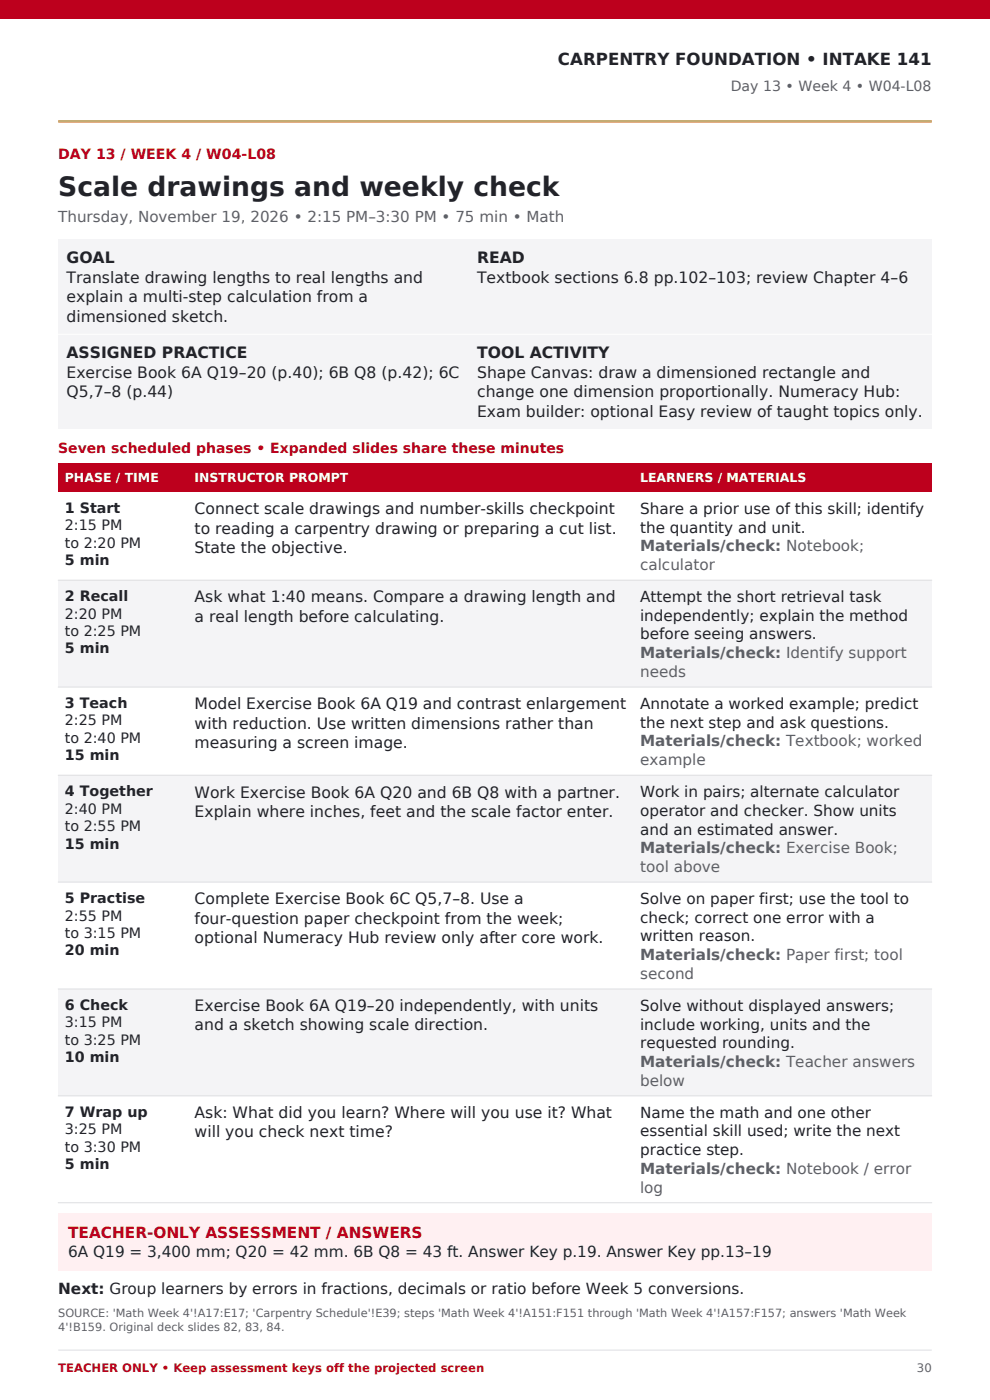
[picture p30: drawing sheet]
<svg xmlns="http://www.w3.org/2000/svg" width="210mm" height="297mm" viewBox="0 0 210 297" stroke-linecap="round" stroke-linejoin="round" font-family="sans-serif">
<defs><g id="words">
<text font-size="5.6" fill="#222329" x="12.3" y="41.5">Scale drawings and weekly check</text>
<text font-size="3.5" fill="#222329" x="118.4" y="13.8">CARPENTRY FOUNDATION • INTAKE 141</text>
<g font-size="3.3" fill="#222329">
<text x="14.1" y="55.9">GOAL</text>
<text x="101.2" y="55.9">READ</text>
<text x="14.1" y="60">Translate drawing lengths to real lengths and</text>
<text x="14.1" y="64.2">explain a multi-step calculation from a</text>
<text x="101.2" y="60">Textbook sections 6.8 pp.102–103; review Chapter 4–6</text>
<text x="14.1" y="68.3">dimensioned sketch.</text>
<text x="14.1" y="76">ASSIGNED PRACTICE</text>
<text x="101.2" y="76">TOOL ACTIVITY</text>
<text x="14.1" y="80.1">Exercise Book 6A Q19–20 (p.40); 6B Q8 (p.42); 6C</text>
<text x="101.2" y="80.1">Shape Canvas: draw a dimensioned rectangle and</text>
<text x="14.1" y="84.3">Q5,7–8 (p.44)</text>
<text x="101.2" y="84.3">change one dimension proportionally. Numeracy Hub:</text>
<text x="101.2" y="88.4">Exam builder: optional Easy review of taught topics only.</text>
<text x="41.3" y="109.1">Connect scale drawings and number-skills checkpoint</text>
<text x="41.3" y="113.2">to reading a carpentry drawing or preparing a cut list.</text>
<text x="41.3" y="117.3">State the objective.</text>
<text x="41.3" y="127.8">Ask what 1:40 means. Compare a drawing length and</text>
<text x="41.3" y="131.9">a real length before calculating.</text>
<text x="41.3" y="150.5">Model Exercise Book 6A Q19 and contrast enlargement</text>
<text x="41.3" y="154.6">with reduction. Use written dimensions rather than</text>
<text x="41.3" y="158.6">measuring a screen image.</text>
<text x="41.3" y="169.2">Work Exercise Book 6A Q20 and 6B Q8 with a partner.</text>
<text x="41.3" y="173.3">Explain where inches, feet and the scale factor enter.</text>
<text x="41.3" y="191.9">Complete Exercise Book 6C Q5,7–8. Use a</text>
<text x="41.3" y="195.9">four-question paper checkpoint from the week;</text>
<text x="41.3" y="200">optional Numeracy Hub review only after core work.</text>
<text x="41.3" y="214.5">Exercise Book 6A Q19–20 independently, with units</text>
<text x="41.3" y="218.6">and a sketch showing scale direction.</text>
<text x="41.3" y="237.2">Ask: What did you learn? Where will you use it? What</text>
<text x="41.3" y="241.3">will you check next time?</text>
</g>
<g font-size="3.2" fill="#5d6068">
<text x="12.3" y="47.2">Thursday, November 19, 2026 • 2:15 PM–3:30 PM • 75 min • Math</text>
<text x="135.8" y="117">Materials/check: Notebook;</text>
<text x="135.8" y="120.9">calculator</text>
<text x="135.8" y="139.6">Materials/check: Identify support</text>
<text x="135.8" y="143.6">needs</text>
<text x="135.8" y="158.3">Materials/check: Textbook; worked</text>
<text x="135.8" y="162.3">example</text>
<text x="135.8" y="181">Materials/check: Exercise Book;</text>
<text x="135.8" y="185">tool above</text>
<text x="135.8" y="203.7">Materials/check: Paper first; tool</text>
<text x="135.8" y="207.7">second</text>
<text x="135.8" y="226.4">Materials/check: Teacher answers</text>
<text x="135.8" y="230.3">below</text>
<text x="135.8" y="249">Materials/check: Notebook / error</text>
<text x="135.8" y="253">log</text>
</g>
<g font-size="3.2" fill="#222329">
<text x="135.8" y="109">Share a prior use of this skill; identify</text>
<text x="135.8" y="113">the quantity and unit.</text>
<text x="135.8" y="127.7">Attempt the short retrieval task</text>
<text x="135.8" y="131.7">independently; explain the method</text>
<text x="135.8" y="135.7">before seeing answers.</text>
<text x="135.8" y="150.4">Annotate a worked example; predict</text>
<text x="135.8" y="154.4">the next step and ask questions.</text>
<text x="135.8" y="169.1">Work in pairs; alternate calculator</text>
<text x="135.8" y="173.1">operator and checker. Show units</text>
<text x="135.8" y="177">and an estimated answer.</text>
<text x="135.8" y="191.8">Solve on paper first; use the tool to</text>
<text x="135.8" y="195.7">check; correct one error with a</text>
<text x="135.8" y="199.7">written reason.</text>
<text x="135.8" y="214.4">Solve without displayed answers;</text>
<text x="135.8" y="218.4">include working, units and the</text>
<text x="135.8" y="222.4">requested rounding.</text>
<text x="135.8" y="237.1">Name the math and one other</text>
<text x="135.8" y="241.1">essential skill used; write the next</text>
<text x="135.8" y="245.1">practice step.</text>
<text x="14.5" y="266.6">6A Q19 = 3,400 mm; Q20 = 42 mm. 6B Q8 = 43 ft. Answer Key p.19. Answer Key pp.13–19</text>
<text x="12.3" y="274.5">Next: Group learners by errors in fractions, decimals or ratio before Week 5 conversions.</text>
</g>
<text font-size="3.2" fill="#bd001d" x="14.5" y="262.6">TEACHER-ONLY ASSESSMENT / ANSWERS</text>
<text font-size="3" fill="#5d6068" x="155" y="19.4">Day 13 • Week 4 • W04-L08</text>
<g font-size="3" fill="#bd001d">
<text x="12.3" y="33.7">DAY 13 / WEEK 4 / W04-L08</text>
<text x="12.3" y="96.1">Seven scheduled phases • Expanded slides share these minutes</text>
</g>
<g font-size="3" fill="#222329">
<text x="13.8" y="108.8">1 Start</text>
<text x="13.8" y="112.5">2:15 PM</text>
<text x="13.8" y="116.2">to 2:20 PM</text>
<text x="13.8" y="119.9">5 min</text>
<text x="13.8" y="127.5">2 Recall</text>
<text x="13.8" y="131.2">2:20 PM</text>
<text x="13.8" y="134.9">to 2:25 PM</text>
<text x="13.8" y="138.6">5 min</text>
<text x="13.8" y="150.2">3 Teach</text>
<text x="13.8" y="153.9">2:25 PM</text>
<text x="13.8" y="157.6">to 2:40 PM</text>
<text x="13.8" y="161.3">15 min</text>
<text x="13.8" y="168.9">4 Together</text>
<text x="13.8" y="172.6">2:40 PM</text>
<text x="13.8" y="176.3">to 2:55 PM</text>
<text x="13.8" y="180">15 min</text>
<text x="13.8" y="191.6">5 Practise</text>
<text x="13.8" y="195.3">2:55 PM</text>
<text x="13.8" y="199">to 3:15 PM</text>
<text x="13.8" y="202.7">20 min</text>
<text x="13.8" y="214.3">6 Check</text>
<text x="13.8" y="218">3:15 PM</text>
<text x="13.8" y="221.7">to 3:25 PM</text>
<text x="13.8" y="225.4">10 min</text>
<text x="13.8" y="236.9">7 Wrap up</text>
<text x="13.8" y="240.6">3:25 PM</text>
<text x="13.8" y="244.3">to 3:30 PM</text>
<text x="13.8" y="248">5 min</text>
</g>
<g font-size="2.6" fill="#fff">
<text x="13.8" y="102.3">PHASE / TIME</text>
<text x="41.3" y="102.3">INSTRUCTOR PROMPT</text>
<text x="135.8" y="102.3">LEARNERS / MATERIALS</text>
</g>
<text font-size="2.5" fill="#bd001d" x="12.3" y="291">TEACHER ONLY • Keep assessment keys off the projected screen</text>
<text font-size="2.5" fill="#5d6068" x="194.5" y="291">30</text>
<g font-size="2.4" fill="#5d6068">
<text x="12.3" y="279.4">SOURCE: 'Math Week 4'!A17:E17; 'Carpentry Schedule'!E39; steps 'Math Week 4'!A151:F151 through 'Math Week 4'!A157:F157; answers 'Math Week</text>
<text x="12.3" y="282.4">4'!B159. Original deck slides 82, 83, 84.</text>
</g>
</g></defs>
<path d="M0 0h210v3.9h-210z" fill-rule="evenodd" fill="#bd001d"/>
<path d="M12.3 25.8h185.4" fill="none" stroke="#d7a52b" stroke-width=".53"/>
<path d="M12.3 50.8h185.4v40.2h-185.4z" fill-rule="evenodd" fill="#f4f4f6"/>
<path d="M12.3 70.9h185.4" fill="none" stroke="#fff" stroke-width=".21"/>
<path d="M12.3 98.2h185.4v6.2h-185.4z" fill-rule="evenodd" fill="#bd001d"/>
<path d="M12.3 104.4h185.4v18.7h-185.4z" fill-rule="evenodd" fill="#fff"/>
<path d="M12.3 123.1h185.4v22.7h-185.4z" fill-rule="evenodd" fill="#f4f4f6"/>
<path d="M12.3 145.8h185.4v18.7h-185.4z" fill-rule="evenodd" fill="#fff"/>
<path d="M12.3 164.5h185.4v22.6h-185.4z" fill-rule="evenodd" fill="#f4f4f6"/>
<path d="M12.3 187.1h185.4v22.7h-185.4z" fill-rule="evenodd" fill="#fff"/>
<path d="M12.3 209.8h185.4v22.7h-185.4z" fill-rule="evenodd" fill="#f4f4f6"/>
<path d="M12.3 232.5h185.4v22.7h-185.4z" fill-rule="evenodd" fill="#fff"/>
<path d="M12.3 123.1h185.4M12.3 145.8h185.4M12.3 164.5h185.4M12.3 187.1h185.4M12.3 209.8h185.4M12.3 232.5h185.4M12.3 255.2h185.4" fill="none" stroke="#dddee2" stroke-width=".21"/>
<path d="M12.3 257.3h185.4v12.2h-185.4z" fill-rule="evenodd" fill="#fff0f2"/>
<path d="M12.3 286.4h185.4" fill="none" stroke="#dddee2" stroke-width=".21"/>
<use href="#words"/>
</svg>
